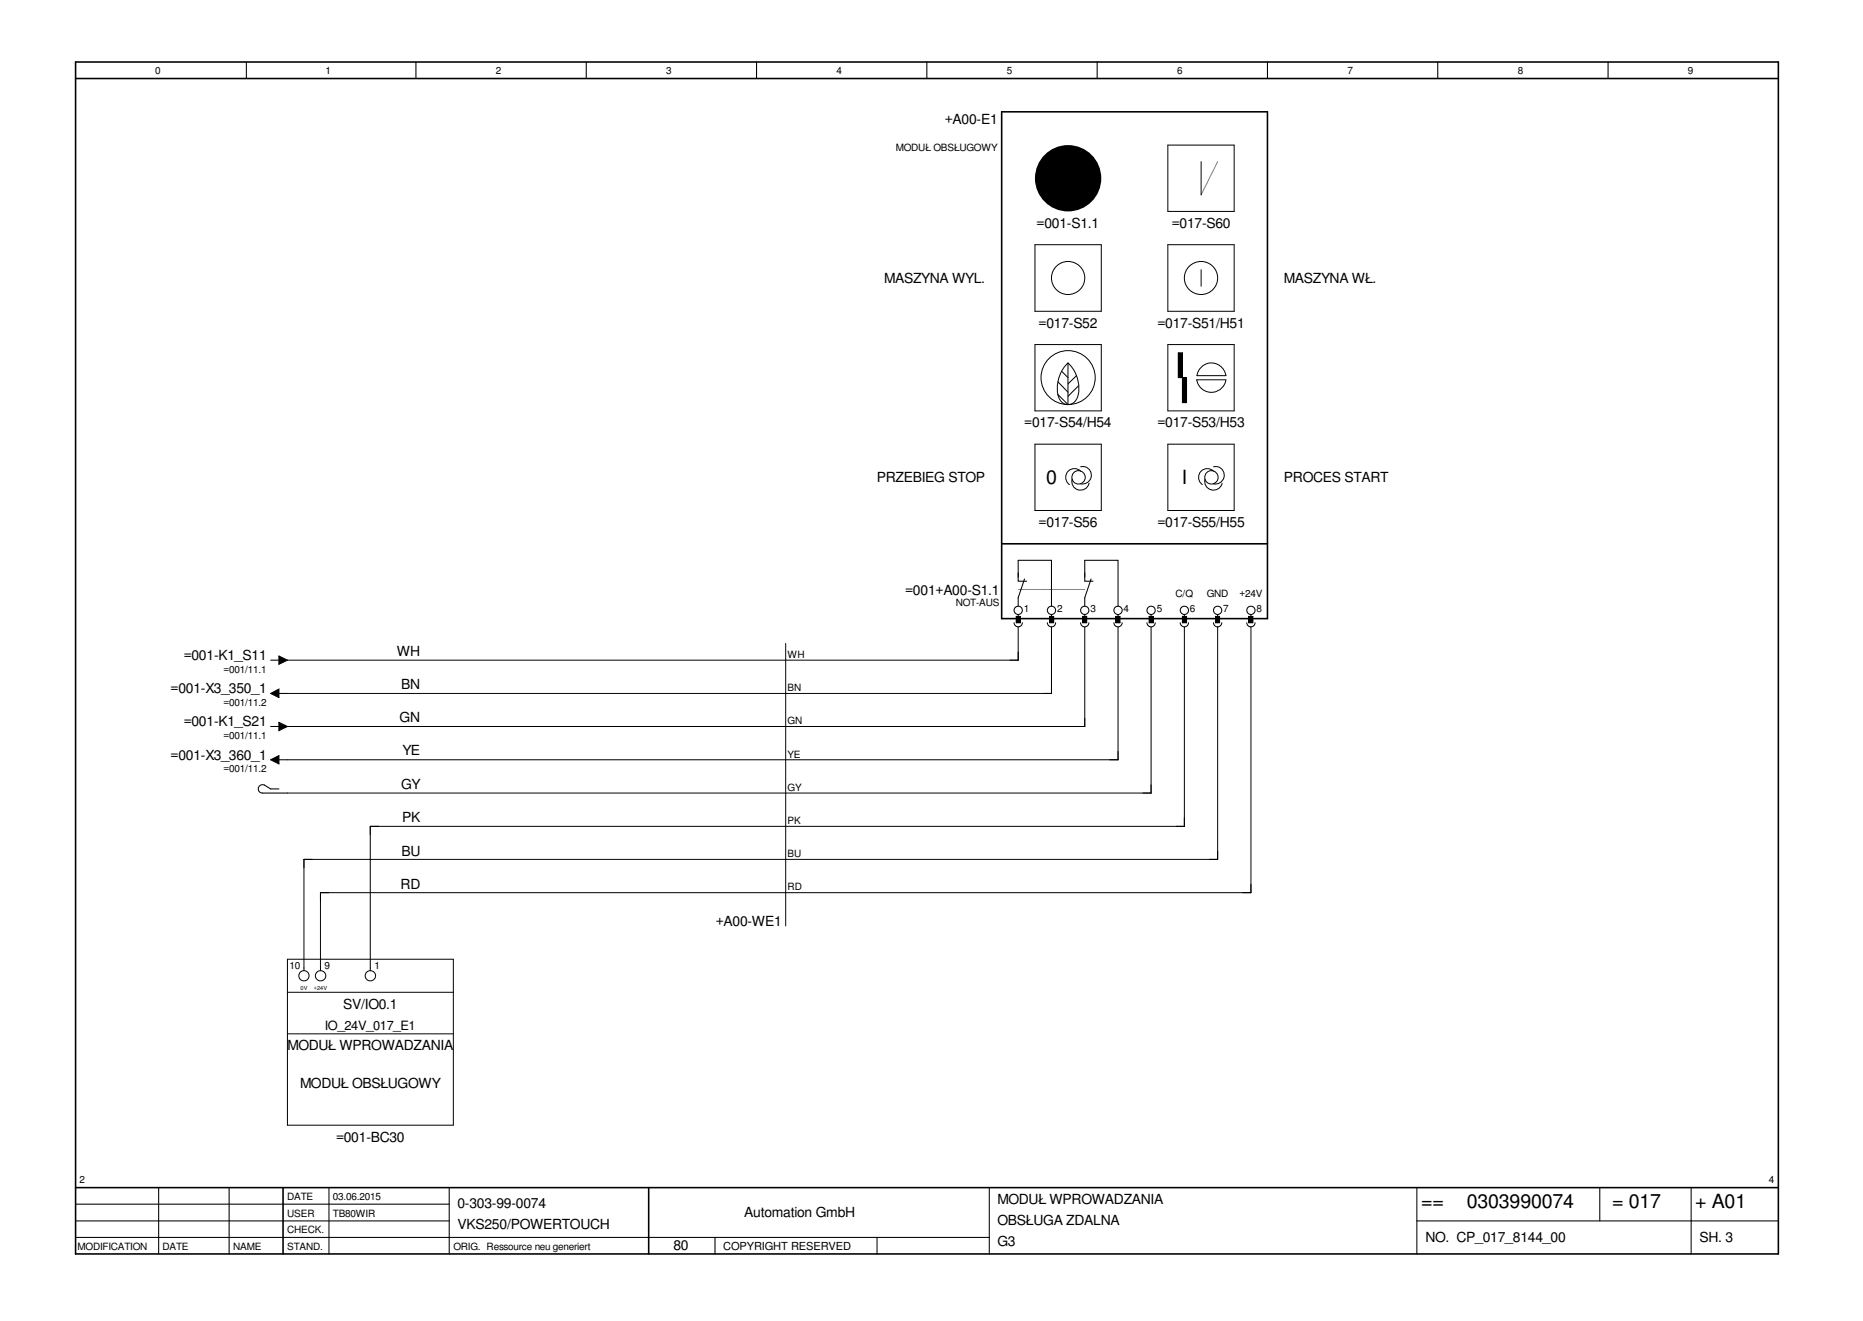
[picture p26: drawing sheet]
<svg xmlns="http://www.w3.org/2000/svg" width="297mm" height="211mm" viewBox="0 0 297 211" stroke-linecap="round" stroke-linejoin="round" font-family="sans-serif">
<defs><g id="words">
<g font-size="3.1">
<text x="166.8" y="77.2">0</text>
<text x="188.4" y="77.2">I</text>
<text x="226.6" y="192.9">==</text>
<text x="233.9" y="192.6">0303990074</text>
<text x="257" y="192.9">= 017</text>
<text x="270.3" y="192.9">+ A01</text>
</g>
<g font-size="2.2">
<text x="150.6" y="19.8">+A00-E1</text>
<text x="165.3" y="36.3">=001-S1.1</text>
<text x="186.8" y="36.3">=017-S60</text>
<text x="141" y="45.1">MASZYNA WYL.</text>
<text x="204.7" y="45.1">MASZYNA WŁ.</text>
<text x="165.6" y="52.3">=017-S52</text>
<text x="184.5" y="52.3">=017-S51/H51</text>
<text x="163.3" y="68.1">=017-S54/H54</text>
<text x="184.5" y="68.1">=017-S53/H53</text>
<text x="139.8" y="76.9">PRZEBIEG STOP</text>
<text x="204.7" y="76.9">PROCES START</text>
<text x="165.6" y="84">=017-S56</text>
<text x="184.5" y="84">=017-S55/H55</text>
<text x="144.3" y="94.8">=001+A00-S1.1</text>
<text x="29.3" y="105.2">=001-K1_S11</text>
<text x="63.3" y="104.6">WH</text>
<text x="27.2" y="110.5">=001-X3_350_1</text>
<text x="64" y="109.9">BN</text>
<text x="29.3" y="115.8">=001-K1_S21</text>
<text x="63.7" y="115.2">GN</text>
<text x="27.2" y="121.1">=001-X3_360_1</text>
<text x="64" y="125.7">GY</text>
<text x="64.1" y="120.4">YE</text>
<text x="64.1" y="131.1">PK</text>
<text x="64" y="136.4">BU</text>
<text x="63.9" y="141.7">RD</text>
<text x="114.1" y="147.6">+A00-WE1</text>
<text x="54.7" y="160.8">SV/IO0.1</text>
<text x="45.8" y="167.5">MODUŁ WPROWADZANIA</text>
<text x="47.8" y="173.4">MODUŁ OBSŁUGOWY</text>
<text x="53.6" y="182">=001-BC30</text>
<text x="159" y="192">MODUŁ WPROWADZANIA</text>
<text x="72.9" y="192.6">0-303-99-0074</text>
<text x="72.9" y="195.9">VKS250/POWERTOUCH</text>
<text x="118.6" y="194.1">Automation GmbH</text>
<text x="159" y="195.3">OBSŁUGA ZDALNA</text>
<text x="227.3" y="197.9">NO. CP_017_8144_00</text>
<text x="271" y="197.9">SH. 3</text>
<text x="107.4" y="199.3">80</text>
<text x="159" y="198.6">G3</text>
</g>
<text font-size="2" x="51.8" y="164.2">IO_24V_017_E1</text>
<text font-size="1.8" x="115.3" y="199.3">COPYRIGHT RESERVED</text>
<g font-size="1.6">
<text x="24.8" y="11.9">0</text>
<text x="51.9" y="11.9">1</text>
<text x="79.1" y="11.9">2</text>
<text x="106.2" y="11.9">3</text>
<text x="133.4" y="11.9">4</text>
<text x="160.5" y="11.9">5</text>
<text x="187.7" y="11.9">6</text>
<text x="214.8" y="11.9">7</text>
<text x="242" y="11.9">8</text>
<text x="269.1" y="11.9">9</text>
<text x="142.8" y="24.1">MODUŁ OBSŁUGOWY</text>
<text x="187.4" y="95.2">C/Q</text>
<text x="192.4" y="95.2">GND</text>
<text x="197.6" y="95.2">+24V</text>
<text x="152.4" y="96.6">NOT-AUS</text>
<text x="163.2" y="97.6">1</text>
<text x="168.5" y="97.6">2</text>
<text x="173.8" y="97.6">3</text>
<text x="179.2" y="97.6">4</text>
<text x="184.5" y="97.6">5</text>
<text x="189.7" y="97.6">6</text>
<text x="195" y="97.6">7</text>
<text x="200.3" y="97.6">8</text>
<text x="35.6" y="107.2">=001/11.1</text>
<text x="125.6" y="104.9">WH</text>
<text x="35.6" y="112.5">=001/11.2</text>
<text x="125.6" y="110.2">BN</text>
<text x="35.6" y="117.8">=001/11.1</text>
<text x="125.6" y="115.5">GN</text>
<text x="35.6" y="123.1">=001/11.2</text>
<text x="125.6" y="120.8">YE</text>
<text x="125.6" y="126.1">GY</text>
<text x="125.6" y="131.4">PK</text>
<text x="125.6" y="136.7">BU</text>
<text x="125.6" y="142">RD</text>
<text x="46.1" y="154.6">10</text>
<text x="51.8" y="154.6">9</text>
<text x="59.7" y="154.6">1</text>
<text x="12.7" y="188.6">2</text>
<text x="45.8" y="191.3">DATE</text>
<text x="53.1" y="191.3">03.06.2015</text>
<text x="282" y="188.6">4</text>
<text x="45.8" y="196.6">CHECK.</text>
<text x="45.8" y="194">USER</text>
<text x="53.1" y="194">TB80WIR</text>
<text x="12.4" y="199.3">MODIFICATION</text>
<text x="25.9" y="199.3">DATE</text>
<text x="37.2" y="199.3">NAME</text>
<text x="45.8" y="199.3">STAND.</text>
<text x="72.3" y="199.3">ORIG. Ressource neu generiert</text>
</g>
<g font-size=".9">
<text x="47.9" y="157.8">0V</text>
<text x="50" y="157.8">+24V</text>
</g>
</g></defs>
<path d="M202.3 9.7l-190.4 190.4M11.9 156.8l61.8 43.3" fill="none" stroke="#fff" stroke-width=".16"/>
<path d="M12 9.9h271.5v190h-271.5zM12 12.5h271.5M159.7 17.8h42.4v80.8h-42.4zM159.7 86.7h42.4M12 189.3h271.5M45.1 189.3v10.6M103.4 189.3v10.6" fill="none" stroke="#000" stroke-width=".25"/>
<g fill="none" stroke="#000" stroke-width=".17">
<path d="M39.3 9.9v2.6M66.3 9.9v2.6M93.5 9.9v2.6M120.6 9.9v2.6M147.8 9.9v2.6M174.9 9.9v2.6M202.1 9.9v2.6M229.2 9.9v2.6M256.4 9.9v2.6M161.7 99.3a.66 .66 0 0 0 .6 .6 .66 .66 0 0 0 .7-.6M162 98.3h.7v1h-.7zM162.3 92v-2.7h5.3v7.4"/>
<path d="M162.3 91.3v1.4h1.4M162.3 98v.3M163.3 92.3l-1 3v1.3M167 99.3a.66 .66 0 0 0 .6 .6 .66 .66 0 0 0 .7-.6M167.3 98.3h.7v1h-.7zM167.6 98v.3M172.3 99.3a.66 .66 0 0 0 .7 .6 .66 .66 0 0 0 .6-.6M172.6 98.3h.7v1h-.7zM173 92v-2.7h5.3v7.4M173 91.3v1.4h1.3M173 98v.3M174 92.3l-1 3v1.3"/>
<path d="M177.6 99.3a.66 .66 0 0 0 .7 .6 .66 .66 0 0 0 .6-.6M177.9 98.3h.7v1h-.7zM178.3 98v.3M182.9 99.3a.66 .66 0 0 0 .6 .6 .66 .66 0 0 0 .7-.6M183.2 98.3h.7v1h-.7zM183.5 98v.3M188.2 99.3a.66 .66 0 0 0 .6 .6 .66 .66 0 0 0 .7-.6M188.5 98.3h.7v1h-.7zM188.8 98v.3M193.5 99.3a.66 .66 0 0 0 .6 .6 .66 .66 0 0 0 .7-.6M193.8 98.3h.7v1h-.7zM194.1 98v.3"/>
<path d="M198.8 99.3a.66 .66 0 0 0 .6 .6 .66 .66 0 0 0 .7-.6M199.1 98.3h.7v1h-.7zM199.4 98v.3M43.2 110.6l1.3-.7v1.3zM43.2 105.3h1.3M43.2 115.8h1.3M44.5 104.6l1.3 .7-1.3 .6zM44.5 115.2l1.3 .6-1.3 .7zM44.5 110.6h1.3M43.2 121.1l1.3-.6v1.3zM44.5 121.1h1.3M44.5 125.8h-1.3l-1.1-.6a.67 .67 0 0 0-.9 .4 .67 .67 0 0 0 .6 .8h4"/>
<path d="M12 194.7h59.6M12 192h59.6M12.1 197.3h145.6M25.3 189.3v10.6M36.5 189.3v10.6M52.5 189.3v10.6M71.6 189.3v10.6M114 197.3v2.6M157.7 189.3v10.6M225.9 194.7h57.6M225.9 189.3v10.6M255.1 189.3v5.4"/>
<path d="M269.6 189.3v10.6"/>
<circle cx="162.3" cy="97.3" r=".66"/>
<circle cx="167.7" cy="97.3" r=".66"/>
<circle cx="173" cy="97.3" r=".66"/>
<circle cx="178.3" cy="97.3" r=".66"/>
<circle cx="183.5" cy="97.3" r=".66"/>
<circle cx="188.8" cy="97.3" r=".66"/>
<circle cx="194.1" cy="97.3" r=".66"/>
<circle cx="199.4" cy="97.3" r=".66"/>
</g>
<g fill="none" stroke="#000" stroke-width=".16">
<path d="M165 39h10.6v10.6h-10.6zM186.2 39h10.6v10.6h-10.6zM186.2 23.1h10.6v10.6h-10.6zM191.5 25.8v5.3M165 54.9h10.6v10.6h-10.6zM169.3 59.2l1 1M170.3 57.9a5.5 5.5 0 0 0-1.5 5.6l.4 .5 .5 .4 .6 .1M170.3 57.9a5.4 5.4 0 0 1 1.4 5.6l-.3 .5-.5 .4-.6 .1M170.3 57.9v6.6M171.6 59.9l-1.3 1.3M186.2 54.9h10.6v10.6h-10.6zM187.9 56.3v3.9h1.3v4h-.7v-7.9z"/>
<path d="M190.9 59.9a2.33 2.33 0 0 1 2.3-2 2.33 2.33 0 0 1 2.3 2h-4.7M191.5 43v2.6M165 70.8h10.6v10.6h-10.6zM168.7 60.9l1.6 1.6M168.7 62.9l1.6 1.6M170.9 76.4a1.4 1.4 0 0 0 1.1 1.7 1.4 1.4 0 0 0 1.7-1M171.9 61.5l-1.6 1.7M172.3 75.1a1.39 1.39 0 0 0-2.1 .1 1.39 1.39 0 0 0 .3 2M172.3 74.4a1.4 1.4 0 0 1 1.7 1.4 1.4 1.4 0 0 1-1.7 1.3M186.2 70.8h10.6v10.6h-10.6zM192.1 76.4a1.4 1.4 0 0 0 1 1.7 1.4 1.4 0 0 0 1.7-1M193.5 74.4a1.4 1.4 0 0 1 1.7 1.4 1.4 1.4 0 0 1-1.8 1.3"/>
<path d="M193.5 75.1a1.39 1.39 0 0 0-2.1 .1 1.39 1.39 0 0 0 .3 2M195.5 60.6h-4.7a2.35 2.35 0 0 0 2.3 2 2.35 2.35 0 0 0 2.4-2M162.3 99.9v5.4h-116.5M167.6 99.9v10.7h-121.8M173 99.9v15.9h-127.2M178.3 99.9v21.2h-132.5M183.5 99.9v26.5h-137.7M188.8 99.9v31.8h-129.8v23.1M194.1 99.9v37.1h-145.6v17.8M199.4 99.9l.1 42.4h-148.4v12.5M125.3 102.6v45M45.8 152.9h26.5v26.5h-26.5z"/>
<path d="M45.8 158.2h26.5M45.8 164.8h26.5M139.8 197.3v2.6"/>
<circle cx="170.3" cy="44.3" r="2.65"/>
<circle cx="191.5" cy="44.3" r="2.64"/>
<circle cx="170.3" cy="60.2" r="4.3"/>
<circle cx="172" cy="76.1" r="1.07"/>
<circle cx="193.2" cy="76.1" r="1.07"/>
<circle cx="48.5" cy="155.6" r=".82"/>
<circle cx="51.1" cy="155.6" r=".83"/>
<circle cx="59.1" cy="155.6" r=".83"/>
</g>
<path d="M194.1 25.8l-2.6 5.3M162.3 94h10.7" fill="none" stroke="#000" stroke-width=".16" stroke-dasharray=".1 .1 .1 .1" stroke-linecap="butt"/>
<g fill="#000">
<path d="M191.5 31v.1zM187.9 56.3h.6v3.9h-.6zM188.5 60.2h.7v4h-.7zM162 98.3h.7v1h-.7zM167.3 98.3h.7v1h-.7zM172.6 98.3h.7v1h-.7zM172.8 93.9l.2 .1zM177.9 98.3h.7v1h-.7zM183.2 98.3h.7v1h-.7zM188.5 98.3h.7v1h-.7zM193.8 98.3h.7v1h-.7zM199.1 98.3h.7v1h-.7z"/>
<path d="M43.2 110.6l1.3-.7v1.3zM44.5 104.6l1.3 .7-1.3 .6zM44.5 115.2l1.3 .6-1.3 .7zM43.2 121.1l1.3-.6v1.3z"/>
</g>
<path d="M166.6 24.7a5.3 5.3 0 0 1 5.7-1.2 5.3 5.3 0 0 1 3.3 4.9h-5.3h5.3a5.3 5.3 0 0 1-7.3 4.9 5.3 5.3 0 0 1-1.7-8.6z" fill-rule="evenodd" fill="#000"/>
<use href="#words"/>
</svg>
